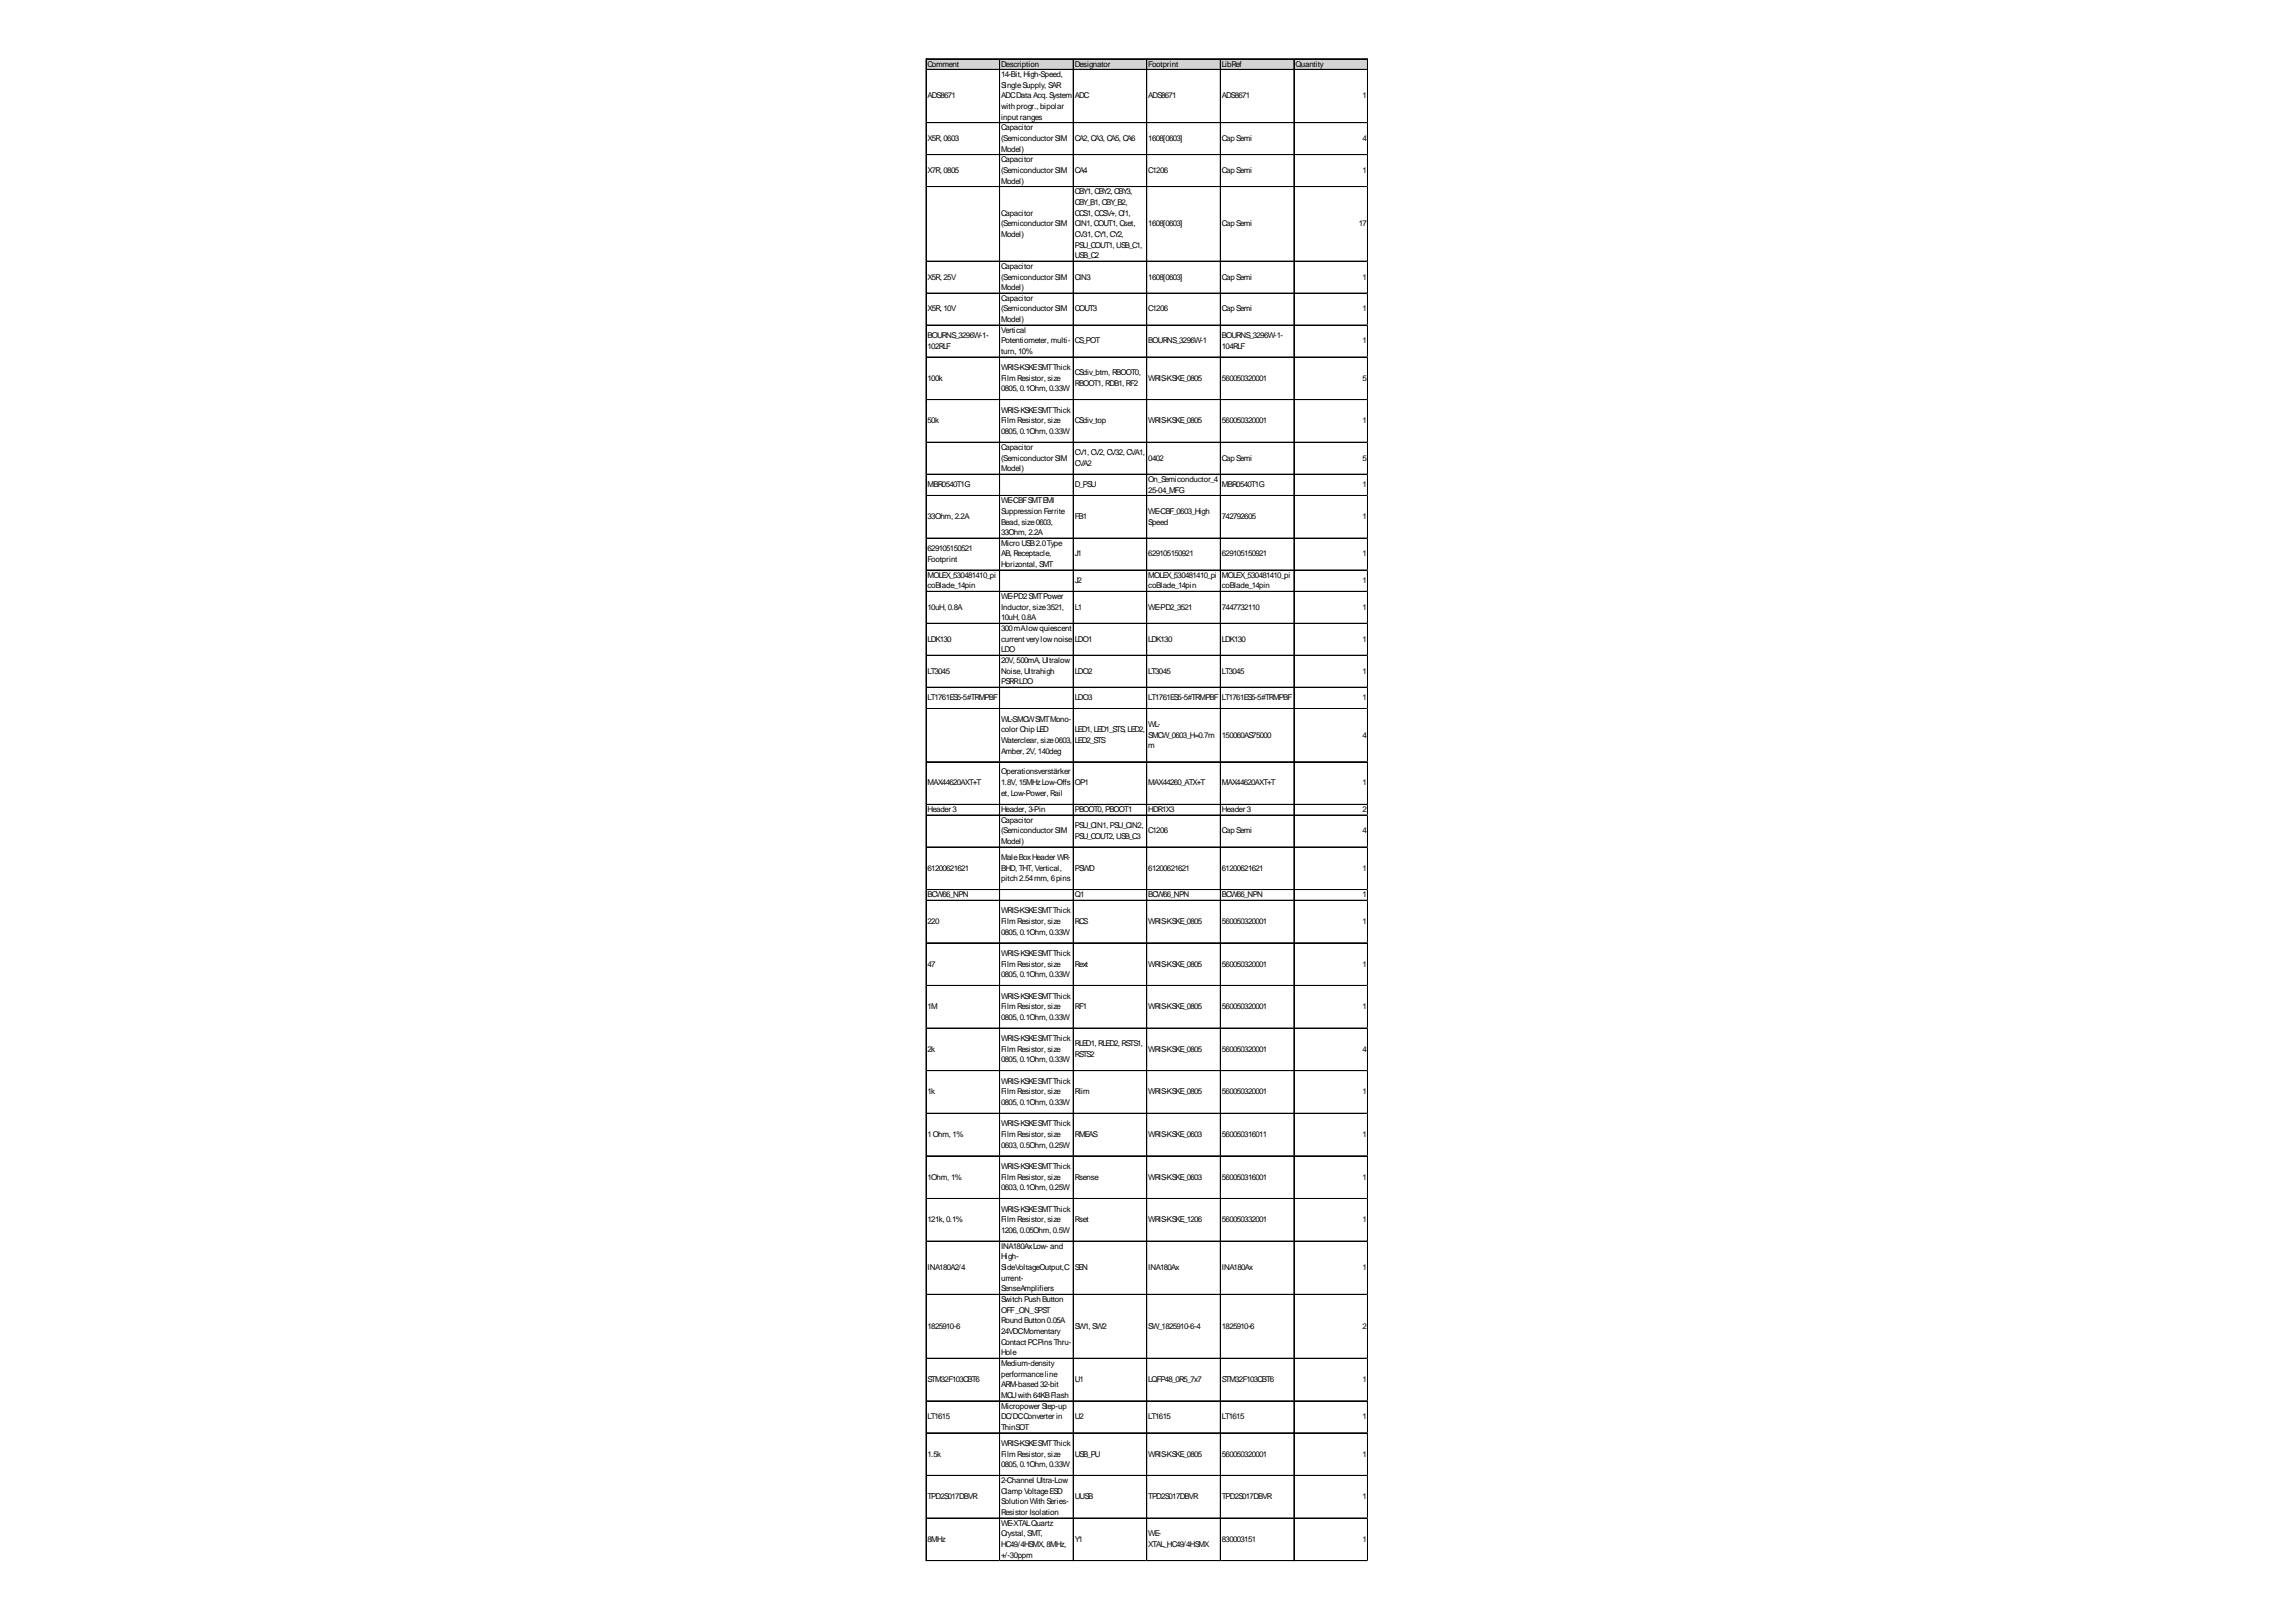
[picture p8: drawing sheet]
<svg xmlns="http://www.w3.org/2000/svg" width="297mm" height="210mm" viewBox="0 0 297 210" stroke-linecap="round" stroke-linejoin="round" font-family="sans-serif">
<defs><g id="words">
<g font-size="1">
<text x="120" y="8.6">Comment</text>
<text x="129.5" y="8.6">Description</text>
<text x="129.5" y="10">14-Bit, High-Speed,</text>
<text x="129.5" y="11.4">SingleSupply, SAR</text>
<text x="139" y="8.6">Designator</text>
<text x="148.6" y="8.6">Footprint</text>
<text x="158.1" y="8.6">LibRef</text>
<text x="167.6" y="8.6">Quantity</text>
<text x="120" y="12.7">ADS8671</text>
<text x="129.5" y="12.7">ADCData Acq. System</text>
<text x="129.5" y="14.1">with progr., bipolar</text>
<text x="129.5" y="15.5">input ranges</text>
<text x="129.5" y="16.9">Capacitor</text>
<text x="139" y="12.7">ADC</text>
<text x="148.6" y="12.7">ADS8671</text>
<text x="158.1" y="12.7">ADS8671</text>
<text x="176.3" y="12.7">1</text>
<text x="120" y="18.3">X5R, 0603</text>
<text x="120" y="22.4">X7R, 0805</text>
<text x="129.5" y="18.3">(Semiconductor SIM</text>
<text x="129.5" y="19.6">Model)</text>
<text x="129.5" y="21">Capacitor</text>
<text x="129.5" y="22.4">(Semiconductor SIM</text>
<text x="129.5" y="23.8">Model)</text>
<text x="139" y="18.3">CA2, CA3, CA5, CA6</text>
<text x="139" y="22.4">CA4</text>
<text x="148.6" y="18.3">1608[0603]</text>
<text x="148.6" y="22.4">C1206</text>
<text x="158.1" y="18.3">Cap Semi</text>
<text x="158.1" y="22.4">Cap Semi</text>
<text x="176.3" y="18.3">4</text>
<text x="176.3" y="22.4">1</text>
<text x="129.5" y="27.9">Capacitor</text>
<text x="129.5" y="29.3">(Semiconductor SIM</text>
<text x="139" y="25.1">CBY1, CBY2, CBY3,</text>
<text x="139" y="26.5">CBY_B1, CBY_B2,</text>
<text x="139" y="27.9">CCS1, CCSV+, Cf1,</text>
<text x="139" y="29.3">CIN1, COUT1, Cset,</text>
<text x="148.6" y="29.3">1608[0603]</text>
<text x="158.1" y="29.3">Cap Semi</text>
<text x="175.8" y="29.3">17</text>
<text x="129.5" y="30.7">Model)</text>
<text x="129.5" y="34.8">Capacitor</text>
<text x="139" y="30.7">CV31, CY1, CY2,</text>
<text x="139" y="32">PSU_COUT1, USB_C1,</text>
<text x="139" y="33.4">USB_C2</text>
<text x="120" y="36.2">X5R, 25V</text>
<text x="120" y="40.3">X5R, 10V</text>
<text x="129.5" y="36.2">(Semiconductor SIM</text>
<text x="129.5" y="37.6">Model)</text>
<text x="129.5" y="38.9">Capacitor</text>
<text x="129.5" y="40.3">(Semiconductor SIM</text>
<text x="129.5" y="41.7">Model)</text>
<text x="139" y="36.2">CIN3</text>
<text x="139" y="40.3">COUT3</text>
<text x="148.6" y="36.2">1608[0603]</text>
<text x="148.6" y="40.3">C1206</text>
<text x="158.1" y="36.2">Cap Semi</text>
<text x="158.1" y="40.3">Cap Semi</text>
<text x="176.3" y="36.2">1</text>
<text x="176.3" y="40.3">1</text>
<text x="120" y="43.8">BOURNS_3296W-1-</text>
<text x="120" y="45.1">102RLF</text>
<text x="129.5" y="43.1">Vertical</text>
<text x="129.5" y="44.4">Potentiometer, multi-</text>
<text x="129.5" y="45.8">turn, 10%</text>
<text x="129.5" y="47.9">WRIS-KSKESMTThick</text>
<text x="139" y="44.4">CS_POT</text>
<text x="148.6" y="44.4">BOURNS_3296W-1</text>
<text x="158.1" y="43.8">BOURNS_3296W-1-</text>
<text x="158.1" y="45.1">104RLF</text>
<text x="176.3" y="44.4">1</text>
<text x="120" y="49.3">100k</text>
<text x="129.5" y="49.3">FilmResistor, size</text>
<text x="129.5" y="50.6">0805, 0.1Ohm, 0.33W</text>
<text x="129.5" y="53.4">WRIS-KSKESMTThick</text>
<text x="139" y="48.6">CSdiv_btm, RBOOT0,</text>
<text x="139" y="50">RBOOT1, RDB1, RF2</text>
<text x="148.6" y="49.3">WRIS-KSKE_0805</text>
<text x="158.1" y="49.3">560050320001</text>
<text x="176.3" y="49.3">5</text>
<text x="120" y="54.8">50k</text>
<text x="129.5" y="54.8">FilmResistor, size</text>
<text x="129.5" y="56.2">0805, 0.1Ohm, 0.33W</text>
<text x="129.5" y="58.2">Capacitor</text>
<text x="129.5" y="59.6">(Semiconductor SIM</text>
<text x="139" y="54.8">CSdiv_top</text>
<text x="139" y="58.9">CV1, CV2, CV32, CVA1,</text>
<text x="148.6" y="54.8">WRIS-KSKE_0805</text>
<text x="148.6" y="59.6">0402</text>
<text x="158.1" y="54.8">560050320001</text>
<text x="158.1" y="59.6">Cap Semi</text>
<text x="176.3" y="54.8">1</text>
<text x="176.3" y="59.6">5</text>
<text x="120" y="63.1">MBR0540T1G</text>
<text x="129.5" y="61">Model)</text>
<text x="129.5" y="65.1">WE-CBFSMTEMI</text>
<text x="139" y="60.3">CVA2</text>
<text x="139" y="63.1">D_PSU</text>
<text x="148.6" y="62.4">On_Semiconductor_4</text>
<text x="148.6" y="63.7">25-04_MFG</text>
<text x="158.1" y="63.1">MBR0540T1G</text>
<text x="176.3" y="63.1">1</text>
<text x="120" y="67.2">33Ohm, 2.2A</text>
<text x="120" y="71.3">629105150521</text>
<text x="129.5" y="66.5">Suppression Ferrite</text>
<text x="129.5" y="67.9">Bead, size0603,</text>
<text x="129.5" y="69.3">33Ohm, 2.2A</text>
<text x="129.5" y="70.6">Micro USB2.0Type</text>
<text x="139" y="67.2">FB1</text>
<text x="148.6" y="66.5">WE-CBF_0603_High</text>
<text x="148.6" y="67.9">Speed</text>
<text x="158.1" y="67.2">742792605</text>
<text x="176.3" y="67.2">1</text>
<text x="120" y="72.7">Footprint</text>
<text x="120" y="74.8">MOLEX_530481410_pi</text>
<text x="120" y="76.1">coBlade_14pin</text>
<text x="129.5" y="72">AB, Receptacle,</text>
<text x="129.5" y="73.4">Horizontal, SMT</text>
<text x="129.5" y="77.5">WE-PD2SMTPower</text>
<text x="139" y="72">J1</text>
<text x="139" y="75.5">J2</text>
<text x="148.6" y="72">629105150921</text>
<text x="148.6" y="74.8">MOLEX_530481410_pi</text>
<text x="148.6" y="76.1">coBlade_14pin</text>
<text x="158.1" y="72">629105150921</text>
<text x="158.1" y="74.8">MOLEX_530481410_pi</text>
<text x="158.1" y="76.1">coBlade_14pin</text>
<text x="176.3" y="72">1</text>
<text x="176.3" y="75.5">1</text>
<text x="120" y="78.9">10uH, 0.8A</text>
<text x="120" y="83">LDK130</text>
<text x="129.5" y="78.9">Inductor, size3521,</text>
<text x="129.5" y="80.3">10uH, 0.8A</text>
<text x="129.5" y="81.7">300mAlowquiescent</text>
<text x="129.5" y="83">current verylownoise</text>
<text x="139" y="78.9">L1</text>
<text x="139" y="83">LDO1</text>
<text x="148.6" y="78.9">WE-PD2_3521</text>
<text x="148.6" y="83">LDK130</text>
<text x="158.1" y="78.9">7447732110</text>
<text x="158.1" y="83">LDK130</text>
<text x="176.3" y="78.9">1</text>
<text x="176.3" y="83">1</text>
<text x="120" y="87.2">LT3045</text>
<text x="129.5" y="84.4">LDO</text>
<text x="129.5" y="85.8">20V, 500mA, Ultralow</text>
<text x="129.5" y="87.2">Noise, Ultrahigh</text>
<text x="129.5" y="88.6">PSRRLDO</text>
<text x="139" y="87.2">LDO2</text>
<text x="148.6" y="87.2">LT3045</text>
<text x="158.1" y="87.2">LT3045</text>
<text x="176.3" y="87.2">1</text>
<text x="120" y="90.6">LT1761ES5-5#TRMPBF</text>
<text x="129.5" y="93.4">WL-SMCWSMTMono-</text>
<text x="129.5" y="94.8">color Chip LED</text>
<text x="139" y="90.6">LDO3</text>
<text x="139" y="94.8">LED1, LED1_STS, LED2,</text>
<text x="148.6" y="90.6">LT1761ES5-5#TRMPBF</text>
<text x="148.6" y="94.1">WL-</text>
<text x="148.6" y="95.4">SMCW_0603_H=0.7m</text>
<text x="158.1" y="90.6">LT1761ES5-5#TRMPBF</text>
<text x="158.1" y="95.4">150060AS75000</text>
<text x="176.3" y="90.6">1</text>
<text x="176.3" y="95.4">4</text>
<text x="120" y="101.6">MAX44620AXT+T</text>
<text x="129.5" y="96.1">Waterclear, size0603,</text>
<text x="129.5" y="97.5">Amber, 2V, 140deg</text>
<text x="129.5" y="100.2">Operationsverstärker</text>
<text x="129.5" y="101.6">1.8V, 15MHzLow-Offs</text>
<text x="139" y="96.1">LED2_STS</text>
<text x="139" y="101.6">OP1</text>
<text x="148.6" y="96.8">m</text>
<text x="148.6" y="101.6">MAX44260_ATX+T</text>
<text x="158.1" y="101.6">MAX44620AXT+T</text>
<text x="176.3" y="101.6">1</text>
<text x="120" y="105.1">Header 3</text>
<text x="129.5" y="103">et, Low-Power, Rail</text>
<text x="129.5" y="105.1">Header, 3-Pin</text>
<text x="129.5" y="106.5">Capacitor</text>
<text x="129.5" y="107.9">(Semiconductor SIM</text>
<text x="139" y="105.1">PBOOT0, PBOOT1</text>
<text x="139" y="107.2">PSU_CIN1, PSU_CIN2,</text>
<text x="148.6" y="105.1">HDR1X3</text>
<text x="148.6" y="107.9">C1206</text>
<text x="158.1" y="105.1">Header 3</text>
<text x="158.1" y="107.9">Cap Semi</text>
<text x="176.3" y="105.1">2</text>
<text x="176.3" y="107.9">4</text>
<text x="120" y="112.7">61200621621</text>
<text x="129.5" y="109.2">Model)</text>
<text x="129.5" y="111.3">MaleBoxHeader WR-</text>
<text x="129.5" y="112.7">BHD, THT, Vertical,</text>
<text x="139" y="108.5">PSU_COUT2, USB_C3</text>
<text x="139" y="112.7">PSWD</text>
<text x="148.6" y="112.7">61200621621</text>
<text x="158.1" y="112.7">61200621621</text>
<text x="176.3" y="112.7">1</text>
<text x="120" y="116.1">BCW66_NPN</text>
<text x="120" y="119.6">220</text>
<text x="129.5" y="114.1">pitch 2.54mm, 6pins</text>
<text x="129.5" y="118.2">WRIS-KSKESMTThick</text>
<text x="129.5" y="119.6">FilmResistor, size</text>
<text x="139" y="116.1">Q1</text>
<text x="139" y="119.6">RCS</text>
<text x="148.6" y="116.1">BCW66_NPN</text>
<text x="148.6" y="119.6">WRIS-KSKE_0805</text>
<text x="158.1" y="116.1">BCW66_NPN</text>
<text x="158.1" y="119.6">560050320001</text>
<text x="176.3" y="116.1">1</text>
<text x="176.3" y="119.6">1</text>
<text x="120" y="125.1">47</text>
<text x="129.5" y="120.9">0805, 0.1Ohm, 0.33W</text>
<text x="129.5" y="123.7">WRIS-KSKESMTThick</text>
<text x="129.5" y="125.1">FilmResistor, size</text>
<text x="139" y="125.1">Rext</text>
<text x="148.6" y="125.1">WRIS-KSKE_0805</text>
<text x="158.1" y="125.1">560050320001</text>
<text x="176.3" y="125.1">1</text>
<text x="120" y="130.6">1M</text>
<text x="129.5" y="126.5">0805, 0.1Ohm, 0.33W</text>
<text x="129.5" y="129.2">WRIS-KSKESMTThick</text>
<text x="129.5" y="130.6">FilmResistor, size</text>
<text x="129.5" y="132">0805, 0.1Ohm, 0.33W</text>
<text x="139" y="130.6">RF1</text>
<text x="148.6" y="130.6">WRIS-KSKE_0805</text>
<text x="158.1" y="130.6">560050320001</text>
<text x="176.3" y="130.6">1</text>
<text x="120" y="136.1">2k</text>
<text x="129.5" y="134.7">WRIS-KSKESMTThick</text>
<text x="129.5" y="136.1">FilmResistor, size</text>
<text x="129.5" y="137.5">0805, 0.1Ohm, 0.33W</text>
<text x="139" y="135.4">RLED1, RLED2, RSTS1,</text>
<text x="139" y="136.8">RSTS2</text>
<text x="148.6" y="136.1">WRIS-KSKE_0805</text>
<text x="158.1" y="136.1">560050320001</text>
<text x="176.3" y="136.1">4</text>
<text x="120" y="141.6">1k</text>
<text x="129.5" y="140.2">WRIS-KSKESMTThick</text>
<text x="129.5" y="141.6">FilmResistor, size</text>
<text x="129.5" y="143">0805, 0.1Ohm, 0.33W</text>
<text x="139" y="141.6">Rlim</text>
<text x="148.6" y="141.6">WRIS-KSKE_0805</text>
<text x="158.1" y="141.6">560050320001</text>
<text x="176.3" y="141.6">1</text>
<text x="120" y="147.1">1Ohm, 1%</text>
<text x="129.5" y="145.8">WRIS-KSKESMTThick</text>
<text x="129.5" y="147.1">FilmResistor, size</text>
<text x="129.5" y="148.5">0603, 0.5Ohm, 0.25W</text>
<text x="139" y="147.1">RMEAS</text>
<text x="148.6" y="147.1">WRIS-KSKE_0603</text>
<text x="158.1" y="147.1">560050316011</text>
<text x="176.3" y="147.1">1</text>
<text x="120" y="152.6">1Ohm, 1%</text>
<text x="129.5" y="151.3">WRIS-KSKESMTThick</text>
<text x="129.5" y="152.6">FilmResistor, size</text>
<text x="129.5" y="154">0603, 0.1Ohm, 0.25W</text>
<text x="139" y="152.6">Rsense</text>
<text x="148.6" y="152.6">WRIS-KSKE_0603</text>
<text x="158.1" y="152.6">560050316001</text>
<text x="176.3" y="152.6">1</text>
<text x="120" y="158.2">121k, 0.1%</text>
<text x="129.5" y="156.8">WRIS-KSKESMTThick</text>
<text x="129.5" y="158.2">FilmResistor, size</text>
<text x="129.5" y="159.5">1206, 0.05Ohm, 0.5W</text>
<text x="129.5" y="161.6">INA180AxLow- and</text>
<text x="139" y="158.2">Rset</text>
<text x="148.6" y="158.2">WRIS-KSKE_1206</text>
<text x="158.1" y="158.2">560050332001</text>
<text x="176.3" y="158.2">1</text>
<text x="120" y="164.4">INA180A2/4</text>
<text x="129.5" y="163">High-</text>
<text x="129.5" y="164.4">SideVoltageOutput,C</text>
<text x="129.5" y="165.7">urrent-</text>
<text x="129.5" y="167.1">SenseAmplifiers</text>
<text x="139" y="164.4">SEN</text>
<text x="148.6" y="164.4">INA180Ax</text>
<text x="158.1" y="164.4">INA180Ax</text>
<text x="176.3" y="164.4">1</text>
<text x="120" y="171.9">1825910-6</text>
<text x="129.5" y="168.5">Switch Push Button</text>
<text x="129.5" y="169.9">OFF_ON_SPST</text>
<text x="129.5" y="171.3">Round Button 0.05A</text>
<text x="129.5" y="172.6">24VDCMomentary</text>
<text x="139" y="171.9">SW1, SW2</text>
<text x="148.6" y="171.9">SW_1825910-6-4</text>
<text x="158.1" y="171.9">1825910-6</text>
<text x="176.3" y="171.9">2</text>
<text x="120" y="178.8">STM32F103CBT6</text>
<text x="129.5" y="174">Contact PCPinsThru-</text>
<text x="129.5" y="175.4">Hole</text>
<text x="129.5" y="176.8">Medium-density</text>
<text x="129.5" y="178.2">performanceline</text>
<text x="129.5" y="179.5">ARM-based 32-bit</text>
<text x="139" y="178.8">U1</text>
<text x="148.6" y="178.8">LQFP48_0R5_7x7</text>
<text x="158.1" y="178.8">STM32F103CBT6</text>
<text x="176.3" y="178.8">1</text>
<text x="120" y="183.7">LT1615</text>
<text x="129.5" y="180.9">MCUwith 64KBFlash</text>
<text x="129.5" y="182.3">Micropower Step-up</text>
<text x="129.5" y="183.7">DC/DCConverter in</text>
<text x="129.5" y="185">ThinSOT</text>
<text x="139" y="183.7">U2</text>
<text x="148.6" y="183.7">LT1615</text>
<text x="158.1" y="183.7">LT1615</text>
<text x="176.3" y="183.7">1</text>
<text x="120" y="188.5">1.5k</text>
<text x="129.5" y="187.1">WRIS-KSKESMTThick</text>
<text x="129.5" y="188.5">FilmResistor, size</text>
<text x="129.5" y="189.9">0805, 0.1Ohm, 0.33W</text>
<text x="129.5" y="191.9">2-Channel Ultra-Low</text>
<text x="139" y="188.5">USB_PU</text>
<text x="148.6" y="188.5">WRIS-KSKE_0805</text>
<text x="158.1" y="188.5">560050320001</text>
<text x="176.3" y="188.5">1</text>
<text x="120" y="194">TPD2S017DBVR</text>
<text x="129.5" y="193.3">Clamp VoltageESD</text>
<text x="129.5" y="194.7">Solution With Series-</text>
<text x="129.5" y="196.1">Resistor Isolation</text>
<text x="129.5" y="197.4">WE-XTALQuartz</text>
<text x="139" y="194">UUSB</text>
<text x="148.6" y="194">TPD2S017DBVR</text>
<text x="158.1" y="194">TPD2S017DBVR</text>
<text x="176.3" y="194">1</text>
<text x="120" y="199.5">8MHz</text>
<text x="129.5" y="198.8">Crystal, SMT,</text>
<text x="129.5" y="200.2">HC49/4HSMX, 8MHz,</text>
<text x="129.5" y="201.6">+/-30ppm</text>
<text x="139" y="199.5">Y1</text>
<text x="148.6" y="198.8">WE-</text>
<text x="148.6" y="200.2">XTAL_HC49/4HSMX</text>
<text x="158.1" y="199.5">830003151</text>
<text x="176.3" y="199.5">1</text>
</g>
</g></defs>
<path d="M119.8 7.6h57.1v1.4h-57.1z" fill="#d3d3d3"/>
<g fill="none" stroke="#000" stroke-width=".13">
<path d="M119.8 7.6v194.4M119.9 7.6h57M119.9 9h57M119.9 15.9h57M129.3 7.7v194.3M129.4 7.7v194.3M138.8 7.7v194.3M138.9 7.7v194.3M148.4 7.7v194.3M157.9 7.7v194.3M167.4 7.7v194.3M176.9 7.7v194.3"/>
<path d="M119.9 20h57M119.9 24.1h57M119.9 24.2h57M119.9 33.8h57M119.9 37.9h57M119.9 38h57M119.9 42.1h57M119.9 46.2h57M119.9 51.7h57M119.9 57.2h57M119.9 57.3h57M119.9 61.4h57"/>
<path d="M119.9 64.1h57M119.9 64.2h57M119.9 69.6h57M119.9 69.7h57M119.9 73.8h57M119.9 76.5h57M119.9 76.6h57M119.9 80.7h57M119.9 84.8h57M119.9 88.9h57M119.9 89h57M119.9 91.7h57"/>
<path d="M119.9 98.6h57M119.9 104.1h57M119.9 105.5h57M119.9 109.6h57M119.9 115.1h57M119.9 115.2h57M119.9 116.5h57M119.9 122h57M119.9 127.5h57M119.9 127.6h57M119.9 133h57M119.9 133.1h57"/>
<path d="M119.9 138.6h57M119.9 144.1h57M119.9 149.6h57M119.9 155.1h57M119.9 160.6h57M119.9 167.5h57M119.9 175.8h57M119.9 181.3h57M119.9 185.4h57M119.9 185.5h57M119.9 190.9h57M119.9 191h57"/>
<path d="M119.9 196.4h57M119.9 196.5h57M119.9 202h57"/>
</g>
<path d="M119.8 202v.1" fill="none" stroke="#e0e0e0" stroke-width=".13"/>
<path d="M119.8 202l.1 .1z" fill="#e0e0e0"/>
<path d="M129.3 202v.1" fill="none" stroke="#e0e0e0" stroke-width=".13"/>
<path d="M129.3 202l.1 .1z" fill="#e0e0e0"/>
<path d="M138.8 202v.1" fill="none" stroke="#e0e0e0" stroke-width=".13"/>
<path d="M138.8 202l.1 .1z" fill="#e0e0e0"/>
<path d="M148.4 202v.1" fill="none" stroke="#e0e0e0" stroke-width=".13"/>
<path d="M148.4 202v.1z" fill="#e0e0e0"/>
<path d="M157.9 202v.1" fill="none" stroke="#e0e0e0" stroke-width=".13"/>
<path d="M157.9 202v.1z" fill="#e0e0e0"/>
<path d="M167.4 202v.1" fill="none" stroke="#e0e0e0" stroke-width=".13"/>
<path d="M167.4 202l.1 .1z" fill="#e0e0e0"/>
<path d="M176.9 202v.1" fill="none" stroke="#e0e0e0" stroke-width=".13"/>
<use href="#words"/>
</svg>
